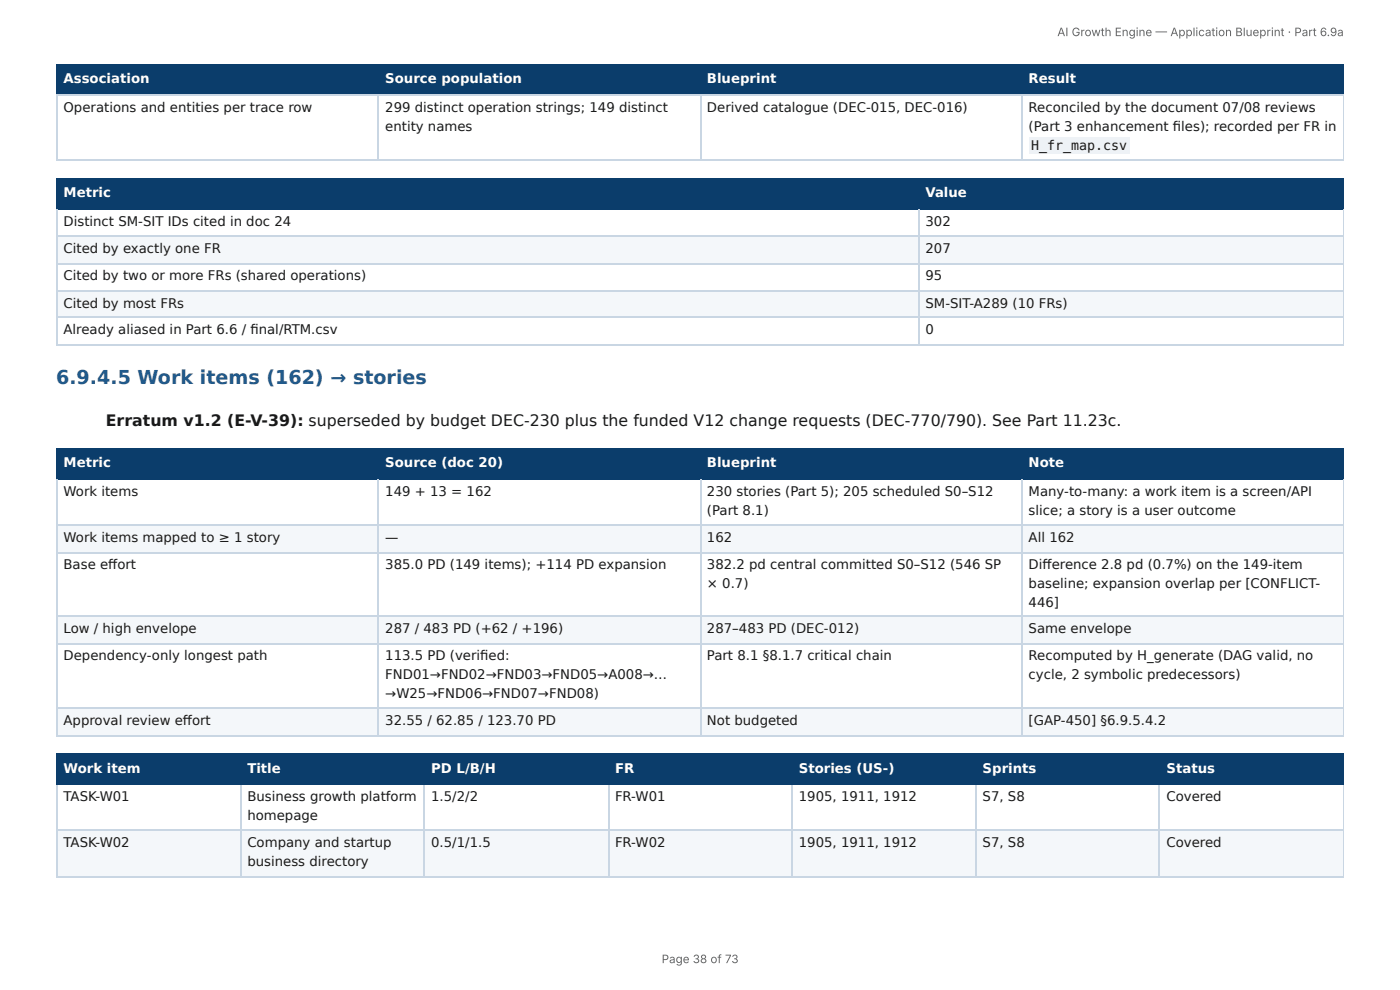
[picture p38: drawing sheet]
<svg xmlns="http://www.w3.org/2000/svg" width="297mm" height="210mm" viewBox="0 0 297 210" stroke-linecap="round" stroke-linejoin="round" font-family="sans-serif">
<defs><g id="words">
<text font-size="4.1" fill="#1f5a8c" x="11.9" y="81.5">6.9.4.5 Work items (162) → stories</text>
<text font-size="3.3" fill="#1a1a1a" x="22.5" y="90.5">Erratum v1.2 (E-V-39): superseded by budget DEC-230 plus the funded V12 change requests (DEC-770/790). See Part 11.23c.</text>
<g font-size="2.8" fill="#fff">
<text x="13.5" y="17.7">Association</text>
<text x="81.8" y="17.7">Source population</text>
<text x="150.2" y="17.7">Blueprint</text>
<text x="218.5" y="17.7">Result</text>
<text x="13.5" y="41.8">Metric</text>
<text x="196.6" y="41.8">Value</text>
<text x="13.5" y="99.2">Metric</text>
<text x="81.8" y="99.2">Source (doc 20)</text>
<text x="150.2" y="99.2">Blueprint</text>
<text x="218.5" y="99.2">Note</text>
<text x="13.5" y="164">Work item</text>
<text x="52.5" y="164">Title</text>
<text x="91.6" y="164">PD L/B/H</text>
<text x="130.6" y="164">FR</text>
<text x="169.7" y="164">Stories (US-)</text>
<text x="208.7" y="164">Sprints</text>
<text x="247.7" y="164">Status</text>
</g>
<g font-size="2.8" fill="#1a1a1a">
<text x="13.5" y="23.8">Operations and entities per trace row</text>
<text x="81.8" y="23.8">299 distinct operation strings; 149 distinct</text>
<text x="150.2" y="23.8">Derived catalogue (DEC-015, DEC-016)</text>
<text x="218.5" y="23.8">Reconciled by the document 07/08 reviews</text>
<text x="81.8" y="27.8">entity names</text>
<text x="218.5" y="27.8">(Part 3 enhancement fi les); recorded per FR in</text>
<text x="219" y="31.8">H_fr_map.csv</text>
<text x="13.5" y="47.9">Distinct SM-SIT IDs cited in doc 24</text>
<text x="196.6" y="47.9">302</text>
<text x="13.5" y="53.7">Cited by exactly one FR</text>
<text x="196.6" y="53.7">207</text>
<text x="13.5" y="59.5">Cited by two or more FRs (shared operations)</text>
<text x="196.6" y="59.5">95</text>
<text x="13.5" y="65.4">Cited by most FRs</text>
<text x="196.6" y="65.4">SM-SIT-A289 (10 FRs)</text>
<text x="13.5" y="70.9">Already aliased in Part 6.6 / fi nal/RTM.csv</text>
<text x="196.6" y="70.9">0</text>
<text x="13.5" y="105.3">Work items</text>
<text x="81.8" y="105.3">149 + 13 = 162</text>
<text x="150.2" y="105.3">230 stories (Part 5); 205 scheduled S0–S12</text>
<text x="218.5" y="105.3">Many-to-many: a work item is a screen/API</text>
<text x="150.2" y="109.3">(Part 8.1)</text>
<text x="218.5" y="109.3">slice; a story is a user outcome</text>
<text x="13.5" y="115.1">Work items mapped to ≥ 1 story</text>
<text x="81.8" y="115.1">—</text>
<text x="150.2" y="115.1">162</text>
<text x="218.5" y="115.1">All 162</text>
<text x="13.5" y="120.9">Base eff ort</text>
<text x="81.8" y="120.9">385.0 PD (149 items); +114 PD expansion</text>
<text x="150.2" y="120.9">382.2 pd central committed S0–S12 (546 SP</text>
<text x="150.2" y="124.9">× 0.7)</text>
<text x="218.5" y="120.9">Diff erence 2.8 pd (0.7%) on the 149-item</text>
<text x="218.5" y="124.9">baseline; expansion overlap per [CONFLICT-</text>
<text x="218.5" y="128.9">446]</text>
<text x="13.5" y="134.4">Low / high envelope</text>
<text x="81.8" y="134.4">287 / 483 PD (+62 / +196)</text>
<text x="150.2" y="134.4">287–483 PD (DEC-012)</text>
<text x="218.5" y="134.4">Same envelope</text>
<text x="13.5" y="140.2">Dependency-only longest path</text>
<text x="81.8" y="140.2">113.5 PD (verifi ed:</text>
<text x="150.2" y="140.2">Part 8.1 §8.1.7 critical chain</text>
<text x="218.5" y="140.2">Recomputed by H_generate (DAG valid, no</text>
<text x="81.8" y="144.2">FND01→FND02→FND03→FND05→A008→…</text>
<text x="81.8" y="148.2">→W25→FND06→FND07→FND08)</text>
<text x="218.5" y="144.2">cycle, 2 symbolic predecessors)</text>
<text x="13.5" y="154">Approval review eff ort</text>
<text x="81.8" y="154">32.55 / 62.85 / 123.70 PD</text>
<text x="150.2" y="154">Not budgeted</text>
<text x="218.5" y="154">[GAP-450] §6.9.5.4.2</text>
<text x="13.5" y="170.1">TASK-W01</text>
<text x="52.5" y="170.1">Business growth platform</text>
<text x="91.6" y="170.1">1.5/2/2</text>
<text x="130.6" y="170.1">FR-W01</text>
<text x="169.7" y="170.1">1905, 1911, 1912</text>
<text x="208.7" y="170.1">S7, S8</text>
<text x="247.7" y="170.1">Covered</text>
<text x="13.5" y="179.9">TASK-W02</text>
<text x="52.5" y="174.1">homepage</text>
<text x="52.5" y="179.9">Company and startup</text>
<text x="91.6" y="179.9">0.5/1/1.5</text>
<text x="130.6" y="179.9">FR-W02</text>
<text x="169.7" y="179.9">1905, 1911, 1912</text>
<text x="208.7" y="179.9">S7, S8</text>
<text x="247.7" y="179.9">Covered</text>
<text x="52.5" y="183.9">business directory</text>
</g>
<g font-size="2.5" fill="#666">
<text x="224.6" y="7.7">AI Growth Engine — Application Blueprint · Part 6.9a</text>
<text x="140.5" y="204.5">Page 38 of 73</text>
</g>
</g></defs>
<g fill="#0b3d6b">
<path d="M12.2 14h68.2v6.1h-68.2z"/>
<path d="M80.4 14h68.3v6.1h-68.3z"/>
<path d="M148.7 14h68.3v6.1h-68.3z"/>
<path d="M217 14h68.4v6.1h-68.4z"/>
</g>
<path d="M11.9 13.9h273.5M12 13.8v6.6M80.3 13.8v6.6M148.8 13.8v6.6M217.1 13.8v6.6M11.9 20.2h273.5" fill="none" stroke="#0b3d6b" stroke-width=".26"/>
<path d="M285.3 13.8v6.6" fill="none" stroke="#0b3d6b" stroke-width=".21"/>
<path d="M11.9 20.2h273.5M11.9 34h273.5M12 20.4v13.7M80.3 20.4v13.7M148.8 20.4v13.7M217.1 20.4v13.7" fill="none" stroke="#c9d6e3" stroke-width=".26"/>
<path d="M285.3 20.4v13.7" fill="none" stroke="#c9d6e3" stroke-width=".21"/>
<g fill="#0b3d6b">
<path d="M12.2 37.8h182.8v6.4h-182.8z"/>
<path d="M195 37.8h90.4v6.4h-90.4z"/>
</g>
<g fill="#f4f7fa">
<path d="M12.2 50h182.8v5.8h-182.8z"/>
<path d="M195 50h90.4v5.8h-90.4z"/>
<path d="M12.2 61.6h182.8v5.9h-182.8z"/>
<path d="M195 61.6h90.4v5.9h-90.4z"/>
</g>
<path d="M11.9 38h273.5M12 37.8v6.7M195.1 37.8v6.7M11.9 44.3h273.5" fill="none" stroke="#0b3d6b" stroke-width=".26"/>
<path d="M285.3 37.8v6.7" fill="none" stroke="#0b3d6b" stroke-width=".21"/>
<path d="M11.9 50.1h273.5M11.9 56h273.5M12 44.5v28.8M195.1 44.5v28.8M11.9 61.8h273.5M11.9 67.3h273.5M11.9 73.2h273.5" fill="none" stroke="#c9d6e3" stroke-width=".26"/>
<path d="M285.3 44.5v28.8" fill="none" stroke="#c9d6e3" stroke-width=".21"/>
<g fill="#0b3d6b">
<path d="M12.2 95.3h68.2v6.3h-68.2z"/>
<path d="M80.4 95.3h68.3v6.3h-68.3z"/>
<path d="M148.7 95.3h68.3v6.3h-68.3z"/>
<path d="M217 95.3h68.4v6.3h-68.4z"/>
</g>
<g fill="#f4f7fa">
<path d="M12.2 111.4h68.2v5.8h-68.2z"/>
<path d="M80.4 111.4h68.3v5.8h-68.3z"/>
<path d="M148.7 111.4h68.3v5.8h-68.3z"/>
<path d="M217 111.4h68.4v5.8h-68.4z"/>
<path d="M12.2 131h68.2v5.8h-68.2z"/>
<path d="M80.4 131h68.3v5.8h-68.3z"/>
<path d="M148.7 131h68.3v5.8h-68.3z"/>
<path d="M217 131h68.4v5.8h-68.4z"/>
<path d="M12.2 150.5h68.2v5.9h-68.2z"/>
<path d="M80.4 150.5h68.3v5.9h-68.3z"/>
<path d="M148.7 150.5h68.3v5.9h-68.3z"/>
<path d="M217 150.5h68.4v5.9h-68.4z"/>
</g>
<path d="M11.9 95.4h273.5M12 95.3v6.6M80.3 95.3v6.6M148.8 95.3v6.6M217.1 95.3v6.6M11.9 101.7h273.5" fill="none" stroke="#0b3d6b" stroke-width=".26"/>
<path d="M285.3 95.3v6.6" fill="none" stroke="#0b3d6b" stroke-width=".21"/>
<path d="M11.9 111.5h273.5M11.9 117.3h273.5M12 101.9v54.5M80.3 101.9v54.5M148.8 101.9v54.5M217.1 101.9v54.5M11.9 130.8h273.5M11.9 136.7h273.5M11.9 150.4h273.5M11.9 156.2h273.5" fill="none" stroke="#c9d6e3" stroke-width=".26"/>
<path d="M285.3 101.9v54.5" fill="none" stroke="#c9d6e3" stroke-width=".21"/>
<g fill="#0b3d6b">
<path d="M12.2 160.3h38.9v6.4h-38.9z"/>
<path d="M51.1 160.3h39.1v6.4h-39.1z"/>
<path d="M90.2 160.3h38.9v6.4h-38.9z"/>
<path d="M129.1 160.3h39.2v6.4h-39.2z"/>
<path d="M168.3 160.3h38.9v6.4h-38.9z"/>
<path d="M207.2 160.3h39.1v6.4h-39.1z"/>
<path d="M246.3 160.3h39.1v6.4h-39.1z"/>
</g>
<g fill="#f4f7fa">
<path d="M12.2 176.2h38.9v9.8h-38.9z"/>
<path d="M51.1 176.2h39.1v9.8h-39.1z"/>
<path d="M90.2 176.2h38.9v9.8h-38.9z"/>
<path d="M129.1 176.2h39.2v9.8h-39.2z"/>
<path d="M168.3 176.2h38.9v9.8h-38.9z"/>
<path d="M207.2 176.2h39.1v9.8h-39.1z"/>
<path d="M246.3 176.2h39.1v9.8h-39.1z"/>
</g>
<path d="M11.9 160.2h273.5M11.9 166.6h273.5M12 160.1v6.6M51.2 160.1v6.6M90.1 160.1v6.6M129.2 160.1v6.6M168.1 160.1v6.6M207.3 160.1v6.6M246.2 160.1v6.6" fill="none" stroke="#0b3d6b" stroke-width=".26"/>
<path d="M285.3 160.1v6.6" fill="none" stroke="#0b3d6b" stroke-width=".21"/>
<path d="M11.9 176.3h273.5M12 166.7v19.3M51.2 166.7v19.3M90.1 166.7v19.3M129.2 166.7v19.3M168.1 166.7v19.3M207.3 166.7v19.3M246.2 166.7v19.3M11.9 186.1h273.5" fill="none" stroke="#c9d6e3" stroke-width=".26"/>
<path d="M285.3 166.7v19.3" fill="none" stroke="#c9d6e3" stroke-width=".21"/>
<path d="M218.5 29.1h21.5v3.4h-21.5z" fill="#eef2f6"/>
<use href="#words"/>
</svg>
